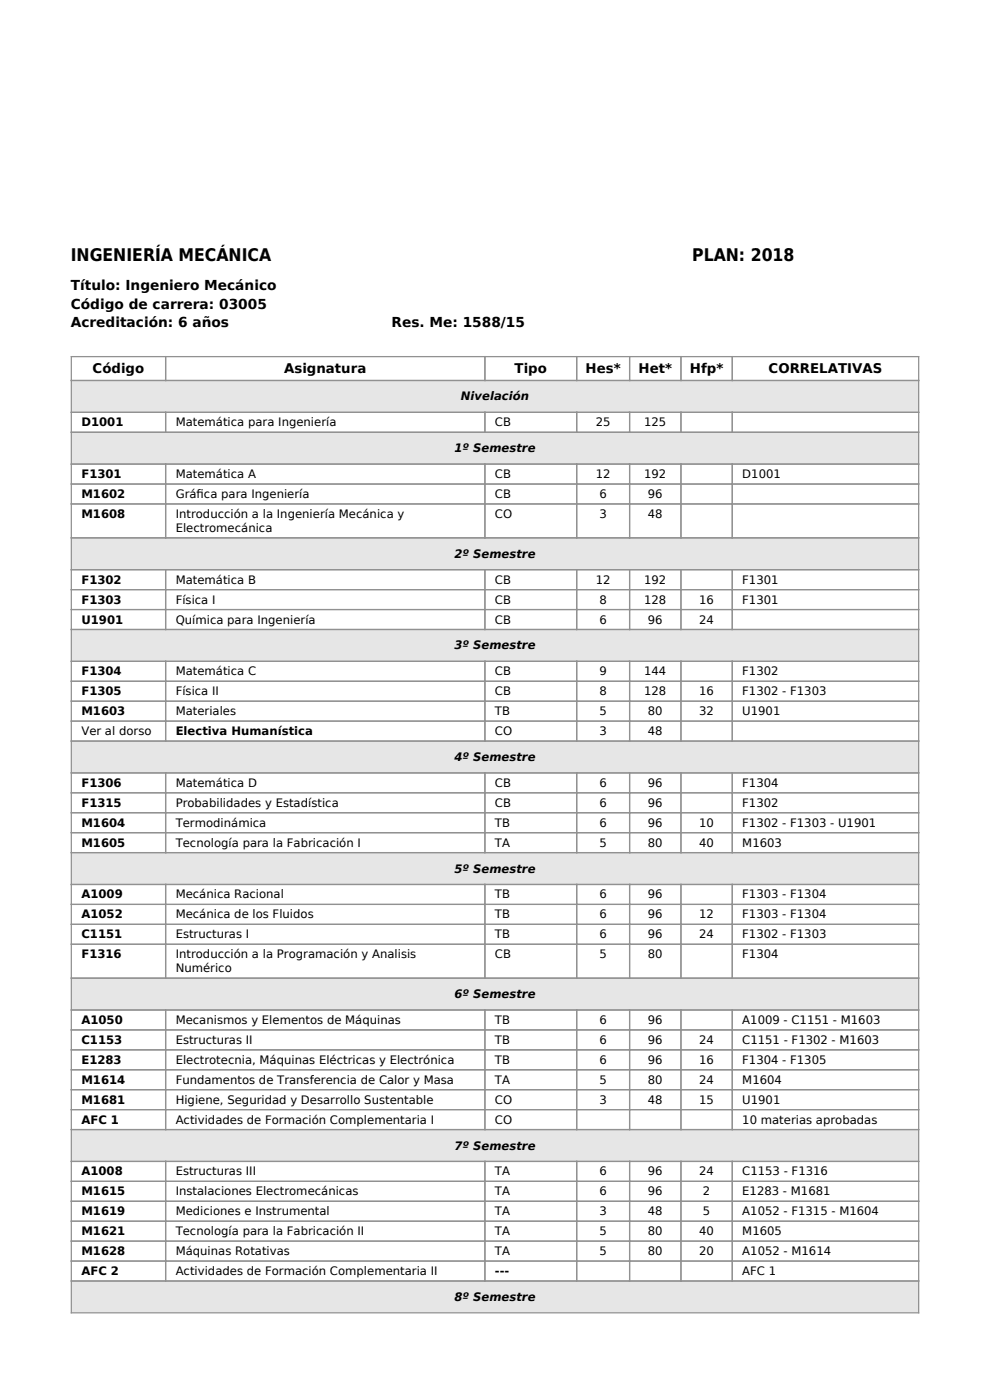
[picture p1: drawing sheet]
<svg xmlns="http://www.w3.org/2000/svg" width="210mm" height="297mm" viewBox="0 0 210 297" stroke-linecap="round" stroke-linejoin="round" font-family="sans-serif">
<defs><g id="words">
<g font-size="3.7">
<text x="15" y="55.4">INGENIERÍA MECÁNICA</text>
<text x="146.8" y="55.4">PLAN: 2018</text>
</g>
<g font-size="2.9">
<text x="15" y="61.6">Título: Ingeniero Mecánico</text>
<text x="15" y="65.5">Código de carrera: 03005</text>
<text x="15" y="69.3">Acreditación: 6 años</text>
<text x="83" y="69.3">Res. Me: 1588/15</text>
</g>
<g font-size="2.8">
<text x="19.7" y="79.2">Código</text>
<text x="60.3" y="79.2">Asignatura</text>
<text x="109.2" y="79.2">Tipo</text>
<text x="124.2" y="79.2">Hes*</text>
<text x="135.5" y="79.2">Het*</text>
<text x="146.3" y="79.2">Hfp*</text>
<text x="163" y="79.2">CORRELATIVAS</text>
</g>
<g font-size="2.5">
<text x="97.8" y="84.9">Nivelación</text>
<text x="17.3" y="90.4">D1001</text>
<text x="37.3" y="90.4">Matemática para Ingeniería</text>
<text x="96.4" y="95.9">1º Semestre</text>
<text x="105" y="90.4">CB</text>
<text x="126.4" y="90.4">25</text>
<text x="136.6" y="90.4">125</text>
<text x="17.3" y="101.4">F1301</text>
<text x="37.3" y="101.4">Matemática A</text>
<text x="105" y="101.4">CB</text>
<text x="126.4" y="101.4">12</text>
<text x="136.6" y="101.4">192</text>
<text x="157.5" y="101.4">D1001</text>
<text x="17.3" y="105.7">M1602</text>
<text x="37.3" y="105.7">Gráf</text>
<text x="41.7" y="105.7">ica para Ingeniería</text>
<text x="105" y="105.7">CB</text>
<text x="127.2" y="105.7">6</text>
<text x="137.4" y="105.7">96</text>
<text x="17.3" y="109.9">M1608</text>
<text x="37.3" y="109.9">Introducción a la Ingeniería Mecánica y</text>
<text x="37.3" y="112.8">Electromecánica</text>
<text x="105" y="109.9">CO</text>
<text x="127.2" y="109.9">3</text>
<text x="137.4" y="109.9">48</text>
<text x="96.4" y="118.3">2º Semestre</text>
<text x="17.3" y="123.8">F1302</text>
<text x="37.3" y="123.8">Matemática B</text>
<text x="105" y="123.8">CB</text>
<text x="126.4" y="123.8">12</text>
<text x="136.6" y="123.8">192</text>
<text x="157.5" y="123.8">F1301</text>
<text x="17.3" y="128.1">F1303</text>
<text x="37.3" y="128.1">Física I</text>
<text x="105" y="128.1">CB</text>
<text x="127.2" y="128.1">8</text>
<text x="136.6" y="128.1">128</text>
<text x="148.3" y="128.1">16</text>
<text x="157.5" y="128.1">F1301</text>
<text x="17.3" y="132.3">U1901</text>
<text x="37.3" y="132.3">Química para Ingeniería</text>
<text x="96.4" y="137.8">3º Semestre</text>
<text x="105" y="132.3">CB</text>
<text x="127.2" y="132.3">6</text>
<text x="137.4" y="132.3">96</text>
<text x="148.3" y="132.3">24</text>
<text x="17.3" y="143.3">F1304</text>
<text x="37.3" y="143.3">Matemática C</text>
<text x="105" y="143.3">CB</text>
<text x="127.2" y="143.3">9</text>
<text x="136.6" y="143.3">144</text>
<text x="157.5" y="143.3">F1302</text>
<text x="17.3" y="147.5">F1305</text>
<text x="37.3" y="147.5">Física II</text>
<text x="105" y="147.5">CB</text>
<text x="127.2" y="147.5">8</text>
<text x="136.6" y="147.5">128</text>
<text x="148.3" y="147.5">16</text>
<text x="157.5" y="147.5">F1302 - F1303</text>
<text x="17.3" y="151.7">M1603</text>
<text x="17.3" y="156">Ver al dorso</text>
<text x="37.3" y="151.7">Materiales</text>
<text x="37.3" y="156">Electiva Humanística</text>
<text x="105" y="151.7">TB</text>
<text x="105" y="156">CO</text>
<text x="127.2" y="151.7">5</text>
<text x="127.2" y="156">3</text>
<text x="137.4" y="151.7">80</text>
<text x="137.4" y="156">48</text>
<text x="148.3" y="151.7">32</text>
<text x="157.5" y="151.7">U1901</text>
<text x="96.4" y="161.4">4º Semestre</text>
<text x="17.3" y="166.9">F1306</text>
<text x="37.3" y="166.9">Matemática D</text>
<text x="105" y="166.9">CB</text>
<text x="127.2" y="166.9">6</text>
<text x="137.4" y="166.9">96</text>
<text x="157.5" y="166.9">F1304</text>
<text x="17.3" y="171.2">F1315</text>
<text x="37.3" y="171.2">Probabilidades y Estadística</text>
<text x="105" y="171.2">CB</text>
<text x="127.2" y="171.2">6</text>
<text x="137.4" y="171.2">96</text>
<text x="157.5" y="171.2">F1302</text>
<text x="17.3" y="175.4">M1604</text>
<text x="17.3" y="179.6">M1605</text>
<text x="37.3" y="175.4">Termodinámica</text>
<text x="37.3" y="179.6">Tecnología para la Fabricación I</text>
<text x="105" y="175.4">TB</text>
<text x="105" y="179.6">TA</text>
<text x="127.2" y="175.4">6</text>
<text x="127.2" y="179.6">5</text>
<text x="137.4" y="175.4">96</text>
<text x="137.4" y="179.6">80</text>
<text x="148.3" y="175.4">10</text>
<text x="148.3" y="179.6">40</text>
<text x="157.5" y="175.4">F1302 - F1303 - U1901</text>
<text x="157.5" y="179.6">M1603</text>
<text x="96.4" y="185.1">5º Semestre</text>
<text x="17.3" y="190.6">A1009</text>
<text x="37.3" y="190.6">Mecánica Racional</text>
<text x="105" y="190.6">TB</text>
<text x="127.2" y="190.6">6</text>
<text x="137.4" y="190.6">96</text>
<text x="157.5" y="190.6">F1303 - F1304</text>
<text x="17.3" y="194.8">A1052</text>
<text x="37.3" y="194.8">Mecánica de los Fluidos</text>
<text x="105" y="194.8">TB</text>
<text x="127.2" y="194.8">6</text>
<text x="137.4" y="194.8">96</text>
<text x="148.3" y="194.8">12</text>
<text x="157.5" y="194.8">F1303 - F1304</text>
<text x="17.3" y="199.1">C1151</text>
<text x="17.3" y="203.3">F1316</text>
<text x="37.3" y="199.1">Estructuras I</text>
<text x="37.3" y="203.3">Introducción a la Programación y Analisis</text>
<text x="105" y="199.1">TB</text>
<text x="105" y="203.3">CB</text>
<text x="127.2" y="199.1">6</text>
<text x="127.2" y="203.3">5</text>
<text x="137.4" y="199.1">96</text>
<text x="137.4" y="203.3">80</text>
<text x="148.3" y="199.1">24</text>
<text x="157.5" y="199.1">F1302 - F1303</text>
<text x="157.5" y="203.3">F1304</text>
<text x="37.3" y="206.2">Numérico</text>
<text x="96.4" y="211.7">6º Semestre</text>
<text x="17.3" y="217.2">A1050</text>
<text x="17.3" y="221.5">C1153</text>
<text x="37.3" y="217.2">Mecanismos y Elementos de Máquinas</text>
<text x="37.3" y="221.5">Estructuras II</text>
<text x="105" y="217.2">TB</text>
<text x="105" y="221.5">TB</text>
<text x="127.2" y="217.2">6</text>
<text x="127.2" y="221.5">6</text>
<text x="137.4" y="217.2">96</text>
<text x="137.4" y="221.5">96</text>
<text x="148.3" y="221.5">24</text>
<text x="157.5" y="217.2">A1009 - C1151 - M1603</text>
<text x="157.5" y="221.5">C1151 - F1302 - M1603</text>
<text x="17.3" y="225.7">E1283</text>
<text x="37.3" y="225.7">Electrotecnia, Máquinas Eléctricas y Electrónica</text>
<text x="105" y="225.7">TB</text>
<text x="127.2" y="225.7">6</text>
<text x="137.4" y="225.7">96</text>
<text x="148.3" y="225.7">16</text>
<text x="157.5" y="225.7">F1304 - F1305</text>
<text x="17.3" y="229.9">M1614</text>
<text x="37.3" y="229.9">Fundamentos de Transferencia de Calor y Masa</text>
<text x="105" y="229.9">TA</text>
<text x="127.2" y="229.9">5</text>
<text x="137.4" y="229.9">80</text>
<text x="148.3" y="229.9">24</text>
<text x="157.5" y="229.9">M1604</text>
<text x="17.3" y="234.1">M1681</text>
<text x="17.3" y="238.4">AFC 1</text>
<text x="37.3" y="234.1">Higiene, Seguridad y Desarrollo Sustentable</text>
<text x="37.3" y="238.4">Actividades de Formación Complementaria I</text>
<text x="105" y="234.1">CO</text>
<text x="105" y="238.4">CO</text>
<text x="127.2" y="234.1">3</text>
<text x="137.4" y="234.1">48</text>
<text x="148.3" y="234.1">15</text>
<text x="157.5" y="234.1">U1901</text>
<text x="157.5" y="238.4">10 materias aprobadas</text>
<text x="96.4" y="243.9">7º Semestre</text>
<text x="17.3" y="249.4">A1008</text>
<text x="37.3" y="249.4">Estructuras III</text>
<text x="105" y="249.4">TA</text>
<text x="127.2" y="249.4">6</text>
<text x="137.4" y="249.4">96</text>
<text x="148.3" y="249.4">24</text>
<text x="157.5" y="249.4">C1153 - F1316</text>
<text x="17.3" y="253.6">M1615</text>
<text x="17.3" y="257.8">M1619</text>
<text x="37.3" y="253.6">Instalaciones Electromecánicas</text>
<text x="37.3" y="257.8">Mediciones e Instrumental</text>
<text x="105" y="253.6">TA</text>
<text x="105" y="257.8">TA</text>
<text x="127.2" y="253.6">6</text>
<text x="127.2" y="257.8">3</text>
<text x="137.4" y="253.6">96</text>
<text x="137.4" y="257.8">48</text>
<text x="149.1" y="253.6">2</text>
<text x="149.1" y="257.8">5</text>
<text x="157.5" y="253.6">E1283 - M1681</text>
<text x="157.5" y="257.8">A1052 - F1315 - M1604</text>
<text x="17.3" y="262">M1621</text>
<text x="37.3" y="262">Tecnología para la Fabricación II</text>
<text x="105" y="262">TA</text>
<text x="127.2" y="262">5</text>
<text x="137.4" y="262">80</text>
<text x="148.3" y="262">40</text>
<text x="157.5" y="262">M1605</text>
<text x="17.3" y="266.3">M1628</text>
<text x="37.3" y="266.3">Máquinas Rotativas</text>
<text x="105" y="266.3">TA</text>
<text x="127.2" y="266.3">5</text>
<text x="137.4" y="266.3">80</text>
<text x="148.3" y="266.3">20</text>
<text x="157.5" y="266.3">A1052 - M1614</text>
<text x="17.3" y="270.5">AFC 2</text>
<text x="37.3" y="270.5">Actividades de Formación Complementaria II</text>
<text x="96.4" y="276">8º Semestre</text>
<text x="105" y="270.5">---</text>
<text x="157.5" y="270.5">AFC 1</text>
</g>
</g></defs>
<g fill="#e6e6e6">
<path d="M15.1 80.7h179.8v6.8h-179.8z"/>
<path d="M15.1 91.7h179.8v6.8h-179.8z"/>
<path d="M15.1 114.1h179.8v6.8h-179.8z"/>
<path d="M15.1 133.5h179.8v6.8h-179.8z"/>
<path d="M15.1 157.2h179.8v6.8h-179.8z"/>
<path d="M15.1 180.9h179.8v6.7h-179.8z"/>
<path d="M15.1 207.5h179.8v6.8h-179.8z"/>
<path d="M15.1 239.6h179.8v6.8h-179.8z"/>
<path d="M15.1 271.8h179.8v6.7h-179.8z"/>
</g>
<g fill="none" stroke="#919191" stroke-width=".26">
<path d="M15.1 75.7h179.8v202.8h-179.8zM35.1 75.7v5M102.9 75.7v5M122.3 75.7v5M133.6 75.7v5M144.4 75.7v5M155.3 75.7v5M15.1 80.7h179.8M15.1 87.5h179.8M15.1 91.7h179.8M15.1 98.5h179.8M35.1 87.5v4.2"/>
<path d="M35.1 98.5v15.6M102.9 87.5v4.2M102.9 98.5v15.6M122.3 87.5v4.2M122.3 98.5v15.6M133.6 87.5v4.2M133.6 98.5v15.6M144.4 87.5v4.2M144.4 98.5v15.6M155.3 87.5v4.2M155.3 98.5v15.6M15.1 102.7h179.8"/>
<path d="M15.1 106.9h179.8M15.1 114.1h179.8M15.1 120.9h179.8M15.1 125.1h179.8M15.1 129.3h179.8M15.1 133.5h179.8M35.1 120.9v12.6M102.9 120.9v12.6M122.3 120.9v12.6M133.6 120.9v12.6M144.4 120.9v12.6M155.3 120.9v12.6"/>
<path d="M15.1 140.3h179.8M15.1 144.5h179.8M15.1 148.8h179.8M15.1 153h179.8M15.1 157.2h179.8M35.1 140.3v16.9M102.9 140.3v16.9M122.3 140.3v16.9M133.6 140.3v16.9M144.4 140.3v16.9M155.3 140.3v16.9M15.1 164h179.8"/>
<path d="M15.1 168.2h179.8M15.1 172.4h179.8M15.1 176.6h179.8M35.1 164v16.9M102.9 164v16.9M122.3 164v16.9M133.6 164v16.9M144.4 164v16.9M155.3 164v16.9M15.1 180.9h179.8M15.1 187.6h179.8M15.1 191.9h179.8"/>
<path d="M15.1 196.1h179.8M35.1 187.6v19.9M102.9 187.6v19.9M122.3 187.6v19.9M133.6 187.6v19.9M144.4 187.6v19.9M155.3 187.6v19.9M15.1 200.3h179.8M15.1 207.5h179.8M15.1 214.3h179.8M15.1 218.5h179.8M35.1 214.3v25.3"/>
<path d="M102.9 214.3v25.3M122.3 214.3v25.3M133.6 214.3v25.3M144.4 214.3v25.3M155.3 214.3v25.3M15.1 222.7h179.8M15.1 226.9h179.8M15.1 231.2h179.8M15.1 235.4h179.8M15.1 239.6h179.8M15.1 246.4h179.8M15.1 250.6h179.8"/>
<path d="M15.1 254.8h179.8M15.1 259.1h179.8M35.1 246.4v25.4M102.9 246.4v25.4M122.3 246.4v25.4M133.6 246.4v25.4M144.4 246.4v25.4M155.3 246.4v25.4M15.1 263.3h179.8M15.1 267.5h179.8M15.1 271.8h179.8"/>
</g>
<use href="#words"/>
</svg>
